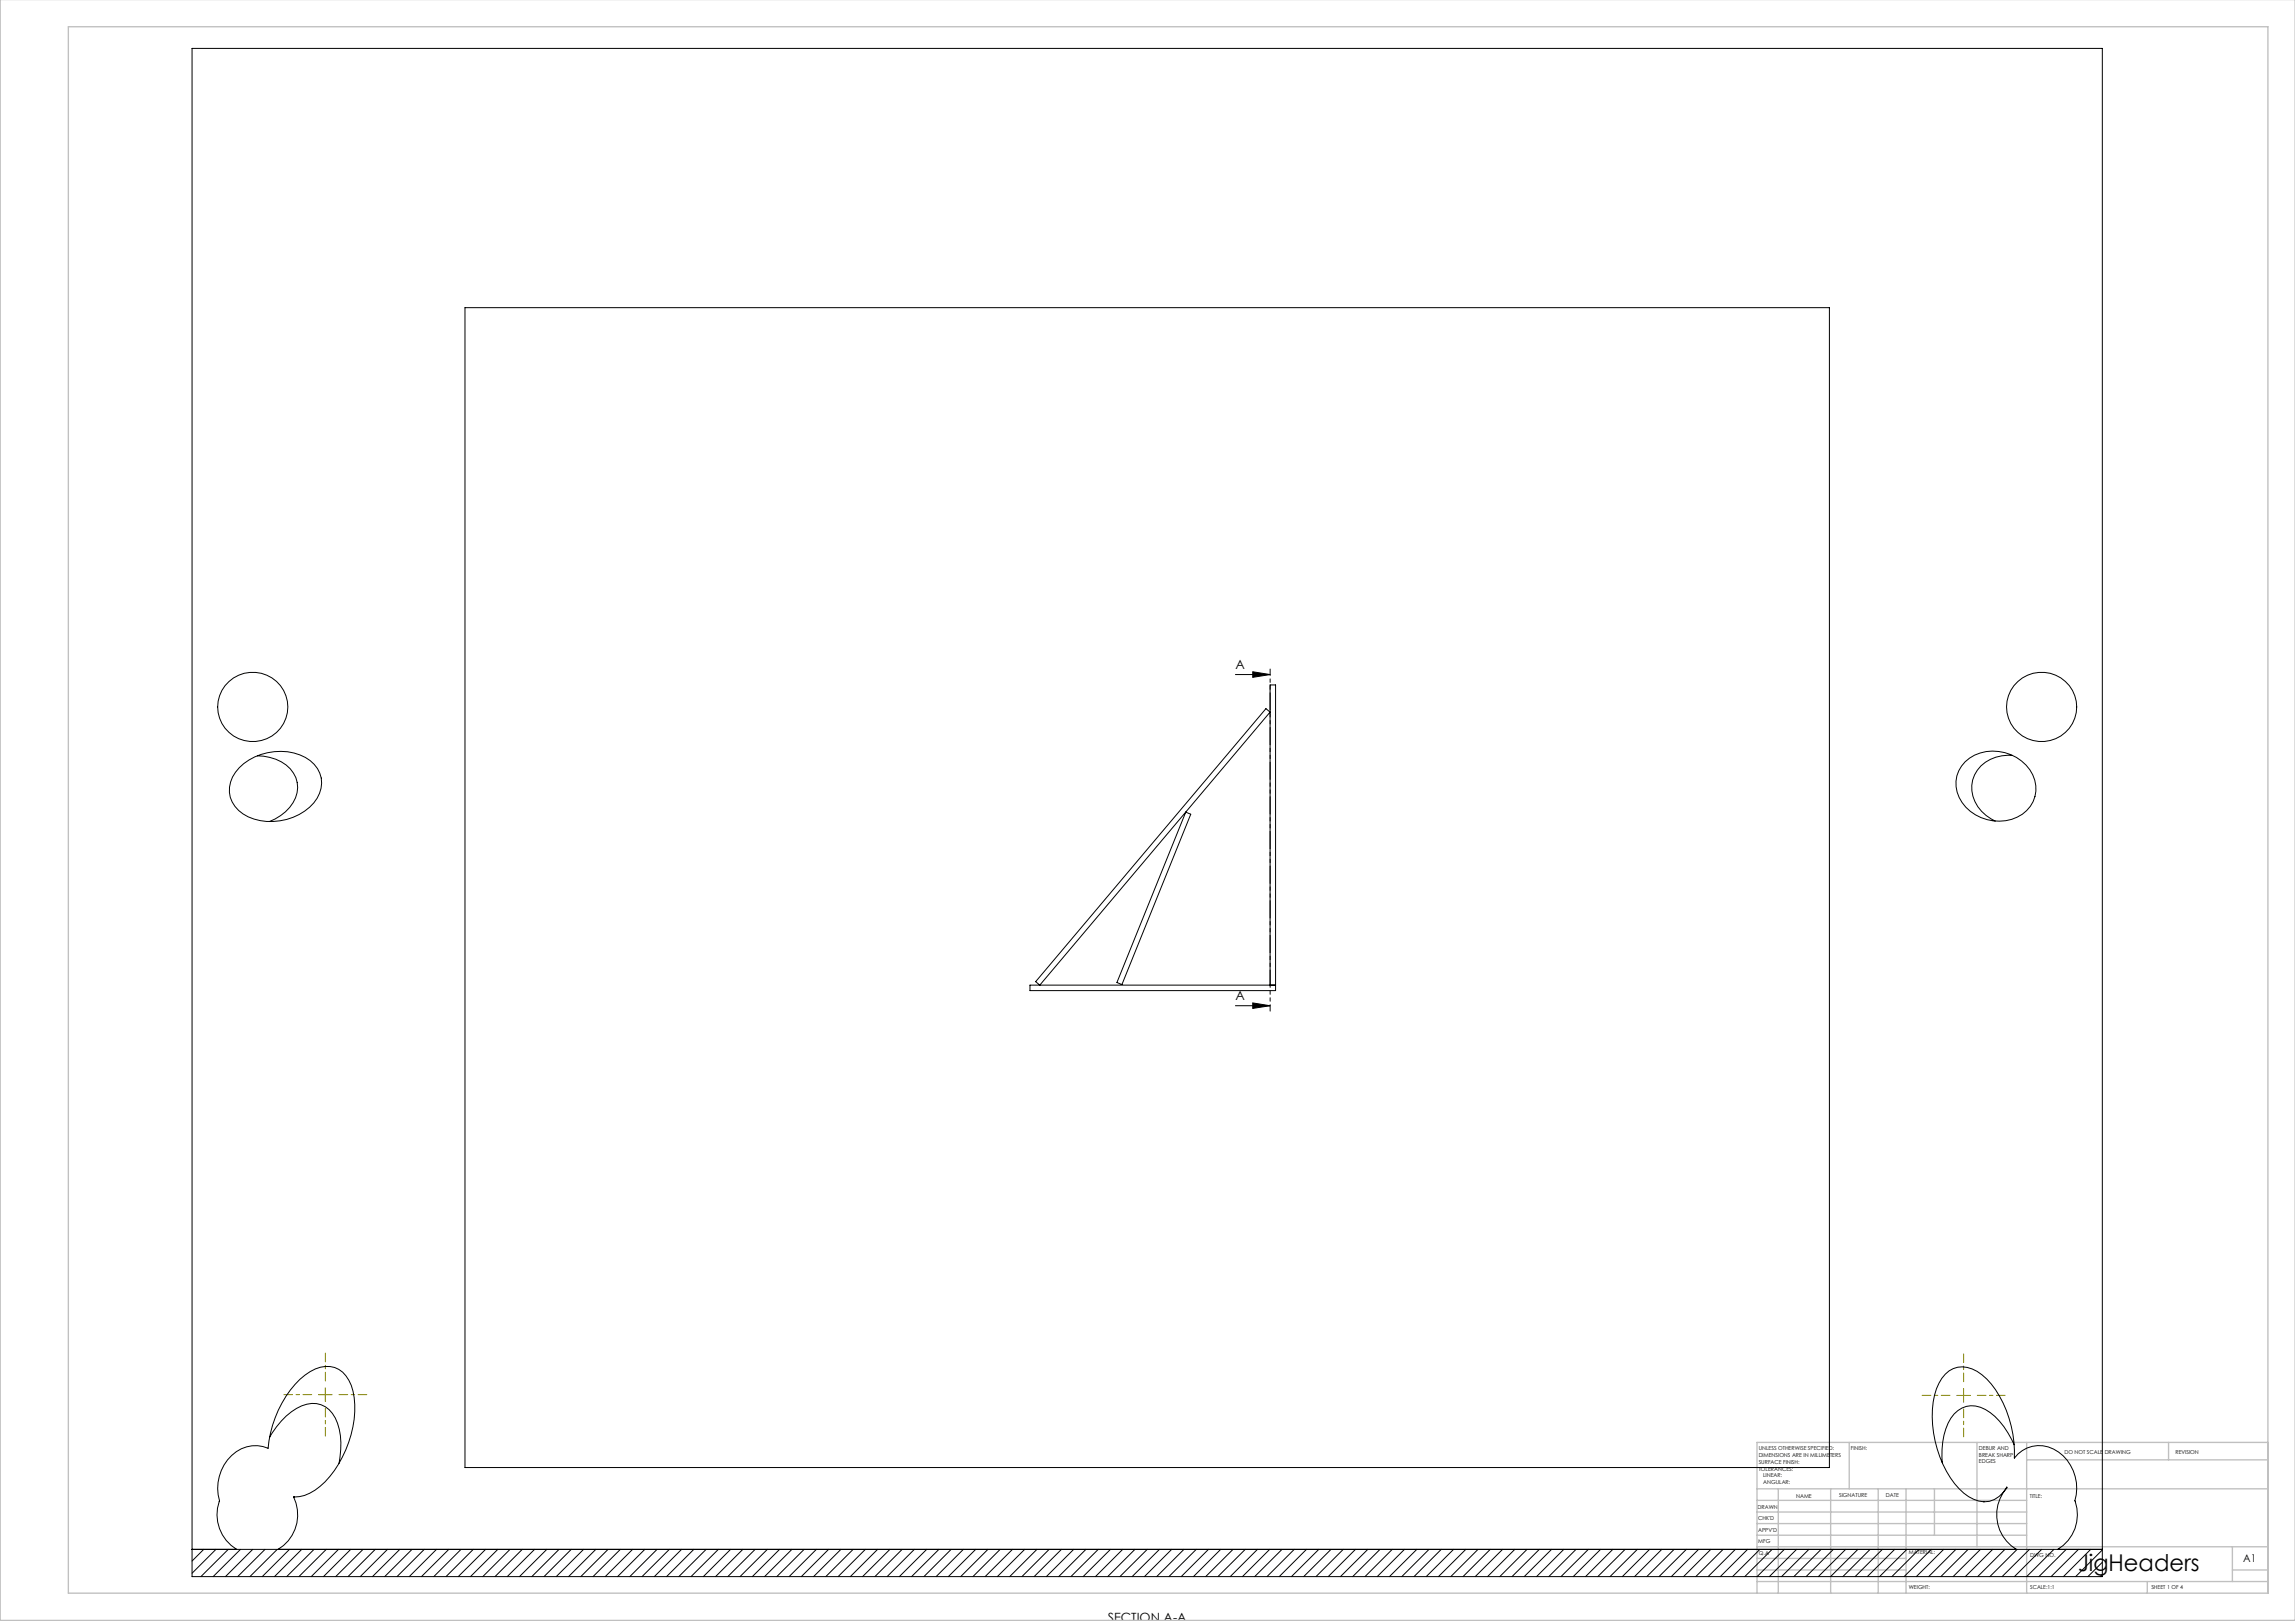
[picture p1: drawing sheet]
<svg xmlns="http://www.w3.org/2000/svg" width="841mm" height="594mm" viewBox="0 0 841 594" stroke-linecap="round" stroke-linejoin="round" font-family="sans-serif">
<defs><g id="words">
<text font-size="8.5" x="761.5" y="575.5">JigHeaders</text>
<g font-size="4.7">
<text x="452.7" y="245.1">A</text>
<text x="452.7" y="366.5">A</text>
<text x="406" y="594.2">SECTION A-A</text>
</g>
<text font-size="3.9" x="822" y="572.4">A1</text>
<g font-size="2">
<text x="644.5" y="531.4">UNLESS OTHERWISE SPECIFIED:</text>
<text x="644.5" y="533.9">DIMENSIONS ARE IN MILLIMETERS</text>
<text x="678.2" y="531.4">FINISH:</text>
<text x="725.2" y="531.3">DEBUR AND</text>
<text x="725.2" y="533.8">BREAK SHARP</text>
<text x="756.5" y="532.8">DO NOT SCALE DRAWING</text>
<text x="797.2" y="533">REVISION</text>
<text x="644.5" y="536.4">SURFACE FINISH:</text>
<text x="644.5" y="538.9">TOLERANCES:</text>
<text x="725.2" y="536.3">EDGES</text>
<text x="646.1" y="541.4">LINEAR:</text>
<text x="646.1" y="543.9">ANGULAR:</text>
<text x="658.2" y="548.8">NAME</text>
<text x="673.9" y="548.7">SIGNATURE</text>
<text x="691.1" y="548.7">DATE</text>
<text x="743.8" y="549">TITLE:</text>
<text x="644.1" y="552.9">DRAWN</text>
<text x="644.3" y="557.1">CHK'D</text>
<text x="644.3" y="561.2">APPV'D</text>
<text x="644.3" y="565.6">MFG</text>
<text x="644.5" y="569.9">Q.A</text>
<text x="699.5" y="569.3">MATERIAL:</text>
<text x="744" y="570.4">DWG NO.</text>
<text x="699.5" y="582.3">WEIGHT:</text>
<text x="744" y="582.4">SCALE:1:1</text>
<text x="788.4" y="582.4">SHEET 1 OF 4</text>
</g>
</g></defs>
<g fill="none" stroke="#000" stroke-width=".37">
<path d="M70.4 17.7h700v560h-700zM170.4 112.7h500v425.1h-500zM452.7 247.2h12.7M459.1 246.2l6.3 1-6.3 1zM463.9 259.7l1.5 1.2-84.4 100.1-1.5-1.3zM94.3 277a14.8 14.8 0 0 1 14.1 7.9 11.9 11.9 0 0 1-5.6 14l-4.1 2.2M720.1 279.1a16 16 0 0 1 25.5 6.8 11.9 11.9 0 0 1-10.6 14.8 16 16 0 0 1-17.8-10.4 11 11 0 0 1 2.9-11.2zM737.5 276.8a13 13 0 0 0-14.9 11 13.8 13.8 0 0 0 8.5 13.1M87.7 281.3a20.9 20.9 0 0 1 26-2.6 10.3 10.3 0 0 1 1.3 15.5 21.1 21.1 0 0 1-25.9 4.1 10.5 10.5 0 0 1-1.4-17zM434.5 297.6l1.9 .8-25.3 62.4-1.8-.8zM452.7 368.5h12.7M459.1 367.5l6.3 1-6.3 1z"/>
<path d="M465.4 361v-110h2v112h-90v-2h90M98.8 526.6a24.2 24.2 0 0 1 13.7-12 9.2 9.2 0 0 1 11.2 6.9 28.6 28.6 0 0 1 .5 14.7M738.1 529.4a24.8 24.8 0 0 0-12.4-13.7 9.3 9.3 0 0 0-11.8 5.8 29.2 29.2 0 0 0-2.2 14.5M70.4 567.8h700M74.6 567.8l-4.2 4.2M79.1 567.8l-8.7 8.7M83.6 567.8l-10 9.9M86.7 567.8a14.9 14.9 0 0 1-6.3-17.9 16 16 0 0 1 10-19.7 11.6 11.6 0 0 1 7.8 .5 39.6 39.6 0 0 1 13.6-26.8 11.3 11.3 0 0 1 12.4-2.1 13.6 13.6 0 0 1 5.6 10.3 39.7 39.7 0 0 1-12.5 32.6 13.5 13.5 0 0 1-9.7 3.8 14.8 14.8 0 0 1-5.7 19.3M88.1 567.8l-10 9.9M92.6 567.8l-10 9.9M97.1 567.8l-10 9.9M101.6 567.8l-10 9.9"/>
<path d="M106.1 567.8l-10 9.9M110.6 567.8l-10 9.9M115.1 567.8l-10 9.9M119.6 567.8l-10.1 9.9M124 567.8l-9.9 9.9M128.5 567.8l-10 9.9M133 567.8l-10 9.9M137.5 567.8l-10 9.9M142 567.8l-10 9.9M146.5 567.8l-10 9.9M151 567.8l-10 9.9M155.5 567.8l-10 9.9"/>
<path d="M159.9 567.8l-9.9 9.9M164.5 567.8l-10.1 9.9M168.9 567.8l-9.9 9.9M173.4 567.8l-10 9.9M177.9 567.8l-10 9.9M182.4 567.8l-10 9.9M186.9 567.8l-10 9.9M191.4 567.8l-10 9.9M195.9 567.8l-10 9.9M200.4 567.8l-10 9.9M204.9 567.8l-10 9.9M209.3 567.8l-9.9 9.9"/>
<path d="M213.9 567.8l-10.1 9.9M218.3 567.8l-9.9 9.9M222.8 567.8l-10 9.9M227.3 567.8l-10 9.9M231.8 567.8l-10 9.9M236.3 567.8l-10 9.9M240.8 567.8l-10 9.9M245.3 567.8l-10 9.9M249.8 567.8l-10 9.9M254.2 567.8l-9.9 9.9M258.8 567.8l-10.1 9.9M263.2 567.8l-10 9.9"/>
<path d="M267.7 567.8l-10 9.9M272.2 567.8l-10 9.9M276.7 567.8l-10 9.9M281.2 567.8l-10 9.9M285.7 567.8l-10 9.9M290.2 567.8l-10 9.9M294.7 567.8l-10 9.9M299.2 567.8l-10 9.9M303.6 567.8l-9.9 9.9M308.2 567.8l-10.1 9.9M312.6 567.8l-10 9.9M317.1 567.8l-10 9.9"/>
<path d="M321.6 567.8l-10 9.9M326.1 567.8l-10 9.9M330.6 567.8l-10 9.9M335.1 567.8l-10 9.9M339.6 567.8l-10 9.9M344.1 567.8l-10.1 9.9M348.5 567.8l-9.9 9.9M353 567.8l-10 9.9M357.5 567.8l-10 9.9M362 567.8l-10 9.9M366.5 567.8l-10 9.9M371 567.8l-10 9.9"/>
<path d="M375.5 567.8l-10 9.9M380 567.8l-10 9.9M384.5 567.8l-10 9.9M389 567.8l-10 9.9M393.5 567.8l-10.1 9.9M397.9 567.8l-10 9.9M402.4 567.8l-10 9.9M406.9 567.8l-10 9.9M411.4 567.8l-10 9.9M415.9 567.8l-10 9.9M420.4 567.8l-10 9.9M424.9 567.8l-10 9.9"/>
<path d="M429.4 567.8l-10 9.9M433.8 567.8l-9.9 9.9M438.4 567.8l-10.1 9.9M442.8 567.8l-9.9 9.9M447.3 567.8l-10 9.9M451.8 567.8l-10 9.9M456.3 567.8l-10 9.9M460.8 567.8l-10 9.9M465.3 567.8l-10 9.9M469.8 567.8l-10 9.9M474.3 567.8l-10 9.9M478.8 567.8l-10 9.9"/>
<path d="M483.3 567.8l-10 9.9M487.8 567.8l-10.1 9.9M492.2 567.8l-10 9.9M496.7 567.8l-10 9.9M501.2 567.8l-10 9.9M505.7 567.8l-10 9.9M510.2 567.8l-10 9.9M514.7 567.8l-10 9.9M519.2 567.8l-10 9.9M523.7 567.8l-10 9.9M528.1 567.8l-9.9 9.9M532.7 567.8l-10.1 9.9"/>
<path d="M537.1 567.8l-10 9.9M541.6 567.8l-10 9.9M546.1 567.8l-10 9.9M550.6 567.8l-10 9.9M555.1 567.8l-10 9.9M559.6 567.8l-10 9.9M564.1 567.8l-10 9.9M568.6 567.8l-10 9.9M573.1 567.8l-10 9.9M577.5 567.8l-10 9.9M582 567.8l-10 9.9M586.5 567.8l-10 9.9"/>
<path d="M591 567.8l-10 9.9M595.5 567.8l-10 9.9M600 567.8l-10 9.9M604.5 567.8l-10 9.9M609 567.8l-10 9.9M613.5 567.8l-10 9.9M618 567.8l-10.1 9.9M622.4 567.8l-9.9 9.9M626.9 567.8l-10 9.9M631.4 567.8l-10 9.9M635.9 567.8l-10 9.9M640.4 567.8l-10 9.9"/>
<path d="M644.9 567.8l-10 9.9M649.4 567.8l-10 9.9M653.9 567.8l-10 9.9M658.4 567.8l-10 9.9M662.9 567.8l-10 9.9M667.3 567.8l-9.9 9.9M671.8 567.8l-10 9.9M676.3 567.8l-10 9.9M680.8 567.8l-10 9.9M685.3 567.8l-10 9.9M689.8 567.8l-10 9.9M694.3 567.8l-10 9.9"/>
<path d="M698.8 567.8l-10 9.9M703.3 567.8l-10 9.9M707.7 567.8l-9.9 9.9M712.3 567.8l-10.1 9.9M716.7 567.8l-9.9 9.9M721.2 567.8l-10 9.9M725.7 567.8l-10 9.9M730.2 567.8l-10 9.9M734.7 567.8l-10 9.9M738.9 567.8a14.8 14.8 0 0 1-3.5-22.6v-.3a9.2 9.2 0 0 1-14 3.6 32.5 32.5 0 0 1-12.3-20.4 32.7 32.7 0 0 1 1.4-21.2 9.2 9.2 0 0 1 14-4.4 30.6 30.6 0 0 1 11.7 17.2 42.1 42.1 0 0 1 2 14.6 11.7 11.7 0 0 1 17.8-.9 16.6 16.6 0 0 1 4.3 16.5 14.9 14.9 0 0 1-6.2 17.9M739.2 567.8l-10 9.9M743.7 567.8l-10 9.9"/>
<path d="M748.2 567.8l-10 9.9M752.7 567.8l-10 9.9M757.2 567.8l-10.1 9.9M761.6 567.8l-10 9.9M766.1 567.8l-10 9.9M770.4 568l-9.8 9.7M770.4 572.5l-5.3 5.2M770.4 577l-.8 .7"/>
<circle cx="92.5" cy="259" r="12.8"/>
<circle cx="748.2" cy="259.1" r="12.8"/>
</g>
<path d="M465.4 245.2v125.3" fill="none" stroke="#000" stroke-width=".37" stroke-dasharray="6.3 1.3 1.3 1.3 1.3 1.3" stroke-dashoffset="4"/>
<path d="M114.2 511h-10.2M119.2 506v-10.2M119.2 516v10.2M124.2 511h10.2M714.6 511.3h-10.2M719.6 506.3v-10.2M719.6 516.3v10.2M724.6 511.3h10.2" fill="none" stroke="#808000" stroke-width=".37" stroke-dasharray="15.2 1.3 1.3 1.3" stroke-dashoffset="12"/>
<path d="M116.7 511.1h5M119.2 508.6v5M717.1 511.3h5M719.6 508.8v5" fill="none" stroke="#808000" stroke-width=".37"/>
<g fill="none" stroke="#c0c0c0" stroke-width=".5">
<path d="M.1 0v593.8h841M25 9.8h806.1v574h-806.1zM677.7 528.6v17M724.5 528.6v38.2M742.7 528.6v55.2M742.7 534.9h88.4M794.7 528.6v6.3M831.1 528.6h-187.2v55.2M643.9 545.6h187.2M643.9 558.3h98.8M643.9 554.1h98.8M643.9 549.8h98.8"/>
<path d="M651.7 545.6v38.2M670.8 545.6v38.2M688.3 545.6v38.2M698.5 545.6v38.2M708.9 545.6v17M643.9 579.5h187.2M643.9 562.6h98.8M643.9 575.3h54.6M643.9 571.1h54.6M643.9 566.8h187.2M786.9 579.5v4.3M818.1 575.3h13"/>
<path d="M818.1 566.8v12.7"/>
</g>
<path d="M459.1 246.2l6.3 1-6.3 1zM459.1 367.5l6.3 1-6.3 1z" fill="#000"/>
<use href="#words"/>
</svg>
